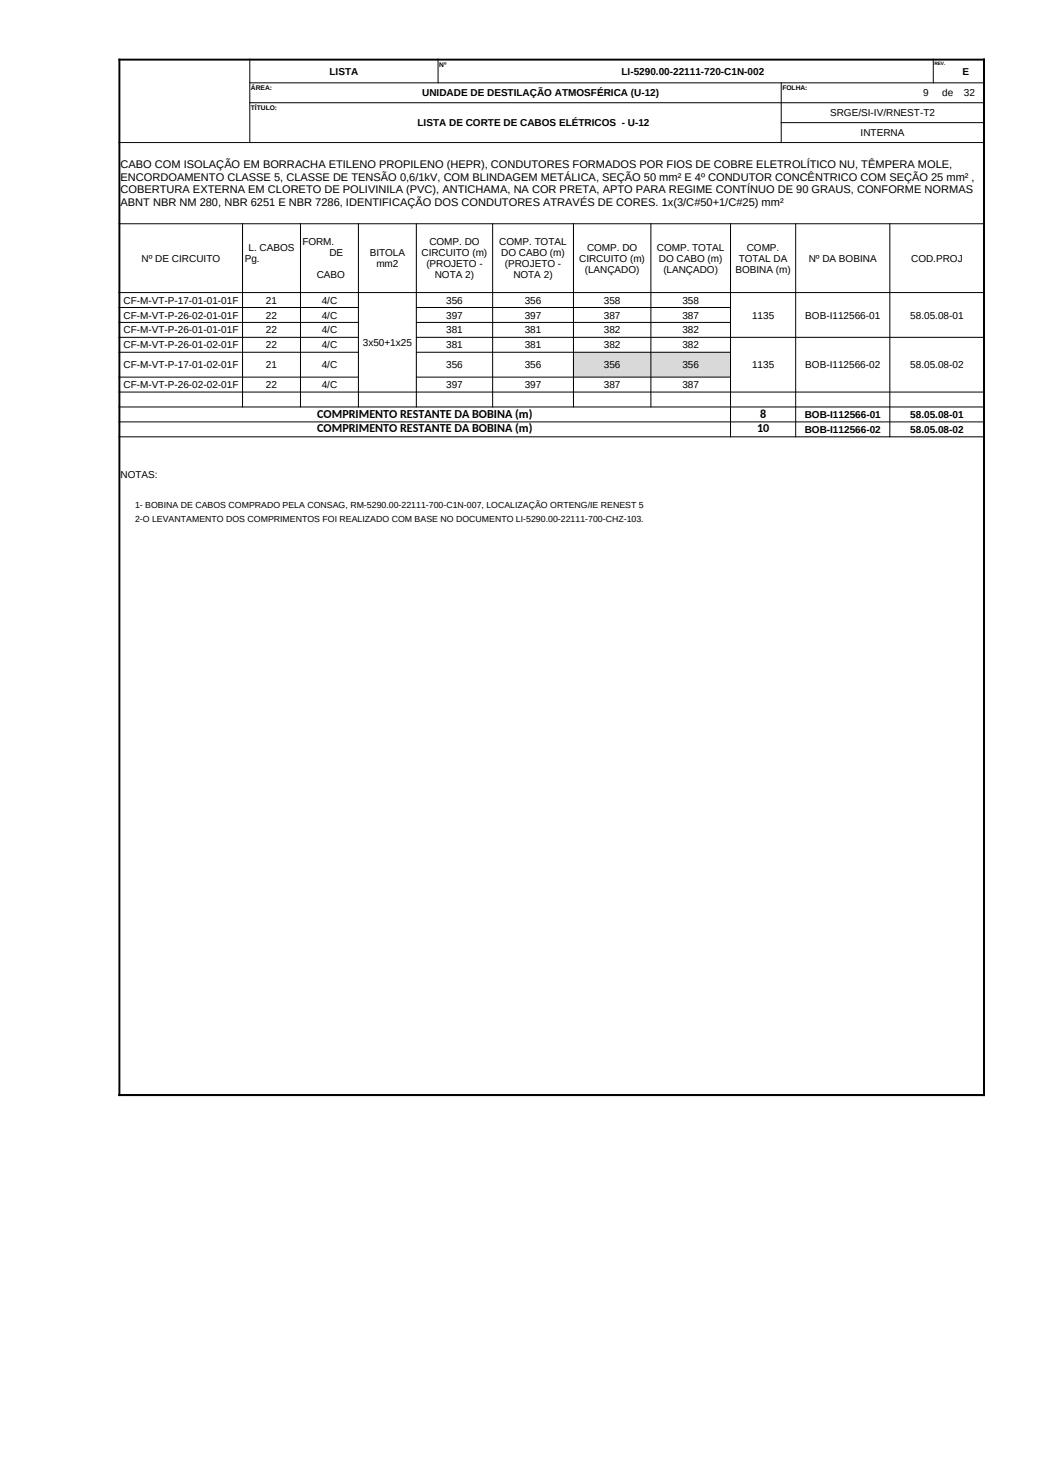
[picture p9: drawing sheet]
<svg xmlns="http://www.w3.org/2000/svg" width="210mm" height="297mm" viewBox="0 0 210 297" stroke-linecap="round" stroke-linejoin="round" font-family="sans-serif">
<defs><g id="words">
<g font-size="2.4">
<text x="63.7" y="83.9">COMPRIMENTO RESTANTE DA BOBINA (m)</text>
<text x="152.8" y="83.9">8</text>
<text x="63.7" y="86.9">COMPRIMENTO RESTANTE DA BOBINA (m)</text>
<text x="152.1" y="86.9">10</text>
</g>
<g font-size="2.2">
<text x="24.2" y="33.9">CABO COM ISOLAÇÃO EM BORRACHA ETILENO PROPILENO (HEPR), CONDUTORES FORMADOS POR FIOS DE COBRE ELETROLÍTICO NU, TÊMPERA MOLE,</text>
<text x="24.2" y="36.3">ENCORDOAMENTO CLASSE 5, CLASSE DE TENSÃO 0,6/1kV, COM BLINDAGEM METÁLICA, SEÇÃO 50 mm² E 4º CONDUTOR CONCÊNTRICO COM SEÇÃO 25 mm² ,</text>
<text x="24.2" y="38.8">COBERTURA EXTERNA EM CLORETO DE POLIVINILA (PVC), ANTICHAMA, NA COR PRETA, APTO PARA REGIME CONTÍNUO DE 90 GRAUS, CONFORME NORMAS</text>
<text x="24.2" y="41.3">ABNT NBR NM 280, NBR 6251 E NBR 7286, IDENTIFICAÇÃO DOS CONDUTORES ATRAVÉS DE CORES. 1x(3/C#50+1/C#25) mm²</text>
</g>
<g font-size="2">
<text x="66.2" y="15">LISTA</text>
<text x="124.9" y="15">LI-5290.00-22111-720-C1N-002</text>
<text x="193.4" y="15">E</text>
<text x="84.8" y="19.4">UNIDADE DE DESTILAÇÃO ATMOSFÉRICA (U-12)</text>
<text x="166.8" y="23.4">SRGE/SI-IV/RNEST-T2</text>
<text x="185.6" y="19.4">9</text>
<text x="189.4" y="19.4">de</text>
<text x="193.7" y="19.4">32</text>
<text x="83.9" y="25.4">LISTA DE CORTE DE CABOS ELÉTRICOS - U-12</text>
<text x="173" y="27.4">INTERNA</text>
<text x="28.5" y="52.6">Nº DE CIRCUITO</text>
<text x="49.2" y="52.6">Pg.</text>
<text x="50" y="50.3">L. CABOS</text>
<text x="60.8" y="49.2">FORM.</text>
<text x="66.2" y="51.5">DE</text>
<text x="74.3" y="51.5">BITOLA</text>
<text x="75.6" y="53.7">mm2</text>
<text x="84.7" y="51.5">CIRCUITO (m)</text>
<text x="85.7" y="53.7">(PROJETO -</text>
<text x="86.3" y="49.2">COMP. DO</text>
<text x="100.3" y="49.2">COMP. TOTAL</text>
<text x="100.7" y="51.5">DO CABO (m)</text>
<text x="101.5" y="53.7">(PROJETO -</text>
<text x="116.4" y="52.6">CIRCUITO (m)</text>
<text x="118" y="50.3">COMP. DO</text>
<text x="132" y="50.3">COMP. TOTAL</text>
<text x="132.4" y="52.6">DO CABO (m)</text>
<text x="148.5" y="52.6">TOTAL DA</text>
<text x="150.1" y="50.3">COMP.</text>
<text x="162.5" y="52.6">Nº DA BOBINA</text>
<text x="183.1" y="52.6">COD.PROJ</text>
<text x="63.6" y="55.9">CABO</text>
<text x="87.4" y="55.9">NOTA 2)</text>
<text x="103.2" y="55.9">NOTA 2)</text>
<text x="117.5" y="54.8">(LANÇADO)</text>
<text x="133.3" y="54.8">(LANÇADO)</text>
<text x="147.8" y="54.8">BOBINA (m)</text>
<text x="24.8" y="61">CF-M-VT-P-17-01-01-01F</text>
<text x="24.8" y="64">CF-M-VT-P-26-02-01-01F</text>
<text x="53.5" y="61">21</text>
<text x="53.5" y="64">22</text>
<text x="64.7" y="61">4/C</text>
<text x="64.7" y="64">4/C</text>
<text x="89.7" y="61">356</text>
<text x="89.7" y="64">397</text>
<text x="105.4" y="61">356</text>
<text x="105.4" y="64">397</text>
<text x="121.4" y="61">358</text>
<text x="121.4" y="64">387</text>
<text x="137.1" y="61">358</text>
<text x="137.1" y="64">387</text>
<text x="151.1" y="64">1135</text>
<text x="161.8" y="64">BOB-I112566-01</text>
<text x="182.9" y="64">58.05.08-01</text>
<text x="24.8" y="67">CF-M-VT-P-26-01-01-01F</text>
<text x="24.8" y="70">CF-M-VT-P-26-01-02-01F</text>
<text x="53.5" y="67">22</text>
<text x="53.5" y="70">22</text>
<text x="64.7" y="67">4/C</text>
<text x="64.7" y="70">4/C</text>
<text x="72.9" y="69.5">3x50+1x25</text>
<text x="89.7" y="67">381</text>
<text x="89.7" y="70">381</text>
<text x="105.4" y="67">381</text>
<text x="105.4" y="70">381</text>
<text x="121.4" y="67">382</text>
<text x="121.4" y="70">382</text>
<text x="137.1" y="67">382</text>
<text x="137.1" y="70">382</text>
<text x="24.8" y="74">CF-M-VT-P-17-01-02-01F</text>
<text x="24.8" y="78">CF-M-VT-P-26-02-02-01F</text>
<text x="53.5" y="74">21</text>
<text x="53.5" y="78">22</text>
<text x="64.7" y="74">4/C</text>
<text x="64.7" y="78">4/C</text>
<text x="89.7" y="74">356</text>
<text x="89.7" y="78">397</text>
<text x="105.4" y="74">356</text>
<text x="105.4" y="78">397</text>
<text x="121.4" y="74">356</text>
<text x="121.4" y="78">387</text>
<text x="137.1" y="74">356</text>
<text x="137.1" y="78">387</text>
<text x="151.1" y="74">1135</text>
<text x="161.8" y="74">BOB-I112566-02</text>
<text x="182.9" y="74">58.05.08-02</text>
<text x="161.7" y="84">BOB-I112566-01</text>
<text x="182.9" y="84">58.05.08-01</text>
<text x="161.7" y="87">BOB-I112566-02</text>
<text x="182.9" y="87">58.05.08-02</text>
<text x="24.2" y="96">NOTAS:</text>
</g>
<g font-size="1.8">
<text x="27.1" y="102.2">1- BOBINA DE CABOS COMPRADO PELA CONSAG, RM-5290.00-22111-700-C1N-007, LOCALIZAÇÃO ORTENG/IE RENEST 5</text>
<text x="27.1" y="104.8">2-O LEVANTAMENTO DOS COMPRIMENTOS FOI REALIZADO COM BASE NO DOCUMENTO LI-5290.00-22111-700-CHZ-103.</text>
</g>
<g font-size="1.3">
<text x="88.3" y="13.4">Nº</text>
<text x="50.4" y="18.1">ÁREA:</text>
<text x="50.4" y="22.1">TÍTULO:</text>
<text x="157.2" y="18.1">FOLHA:</text>
</g>
<text font-size="1" x="187.8" y="13.1">REV.</text>
</g></defs>
<path d="M115.2 70.8h31.6v5h-31.6z" fill-rule="evenodd" fill="#d9d9d9"/>
<path d="M26.9 102.7h1.4v2.7h-1.4z" fill-rule="evenodd" fill="#fff"/>
<path d="M23.8 12h174.1M24 11.8v208.4M197.7 11.8v208.4M23.8 220.1h174.1" fill="none" stroke="#000" stroke-width=".39"/>
<g fill="none" stroke="#000" stroke-width=".2">
<path d="M50.1 16.6h147.8M50.2 11.8v16.9M88 11.8v4.9M157 16.6v12.1M187.6 11.8v4.9M23.8 28.6h174.1M50.1 20.6h147.8M156.9 24.6h41M23.8 45h174.1M23.8 58.8h174.1M48.7 44.9v37M60.4 44.9v37"/>
<path d="M72 44.9v37M83.7 44.9v37M99 44.9v37M115.2 44.9v37M130.8 44.9v37M146.8 44.9v43M159.9 44.9v43M178.8 44.9v43M23.8 61.8h48.3M23.8 64.8h48.3M23.8 67.8h48.3M23.8 70.8h48.3"/>
<path d="M23.8 75.8h48.3M23.8 78.8h174.1M83.6 61.8h63.3M83.6 64.8h63.3M83.6 67.8h114.3M83.6 70.8h63.3M83.6 75.8h63.3M23.8 81.8h174.1M23.8 84.8h174.1M23.8 87.8h174.1"/>
</g>
<use href="#words"/>
</svg>
